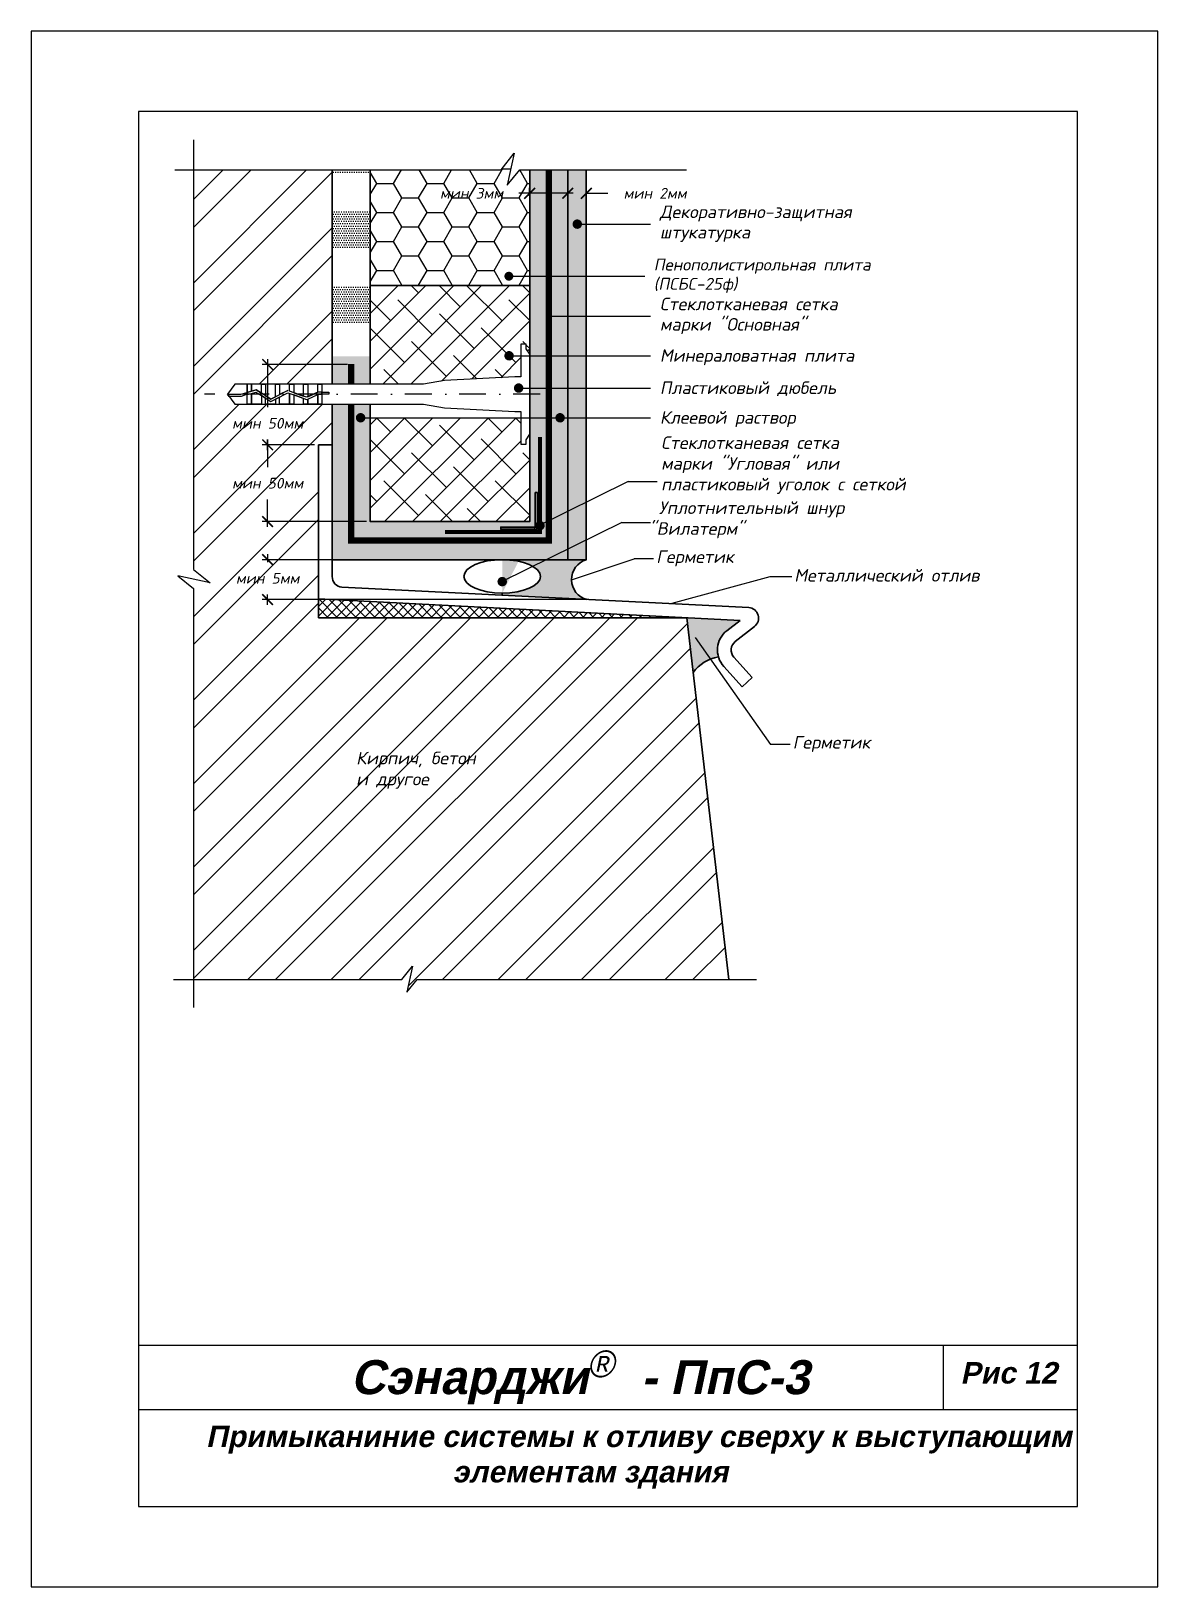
# Model space of a CAD drawing. Header units: inches. Extents: x 47 to 4151, y -1120 to 1902.
# Drawn here: x 256.8 to 466.8, y 1282.8 to 1572.8 of the extents above; entities that cross this region are included whole.
import ezdxf

# ---------------------------------------------------------------- set-up
doc = ezdxf.new("R2010")
doc.units = ezdxf.units.IN
doc.header["$LTSCALE"] = 10
doc.header["$MEASUREMENT"] = 0
doc.linetypes.add('DASHDOT', pattern=[1, 0.5, -0.25, 0, -0.25])
doc.linetypes.add('HIDDEN', pattern=[0.375, 0.25, -0.125])
doc.layers.add('dim', color=160, linetype='Continuous', lineweight=15)
doc.layers.add('Layer1', color=108, linetype='Continuous', lineweight=30)
for name, color, linetype in [('DUBEL', 142, 'Continuous'), ('hatch', 240, 'Continuous'), ('ndp', 242, 'Continuous'), ('ramka', 248, 'Continuous')]:
    doc.layers.add(name, color=color, linetype=linetype)
doc.layers.add('list', color=5, linetype='Continuous', plot=False)
doc.styles.add('ndp', font='ARIALBD.TTF', dxfattribs={"oblique": 12})
doc.styles.add('style2', font='romans.shx', dxfattribs={"oblique": 12})
doc.dimstyles.new('1', dxfattribs={"dimtxt": 2, "dimasz": 2, "dimexe": 1, "dimexo": 0.7, "dimgap": 2, "dimtad": 0, "dimtih": 1, "dimtoh": 1, "dimdec": 4, "dimzin": 0, "dimdsep": 46, "dimtxsty": 'style2', "dimblk": 'ARCHTICK', "dimcen": 1.5, "dimdle": 1, "dimadec": 0, "dimazin": 0, "dimtfac": 1, "dimtdec": 4, "dimtofl": 0, "dimtmove": 0, "dimatfit": 2, "dimldrblk": 'DOTSMALL', "dimfxl": 1, "dimtolj": 1, "dimtzin": 0, "dimarcsym": 0})
pattern_1 = [(0, (-2039.9764, 1920.61454), (0.21875, 0.4375), [0, -0.4375])]
pattern_2 = [(45, (-2270.932, 1920.6145), (-2.5922087, 2.5922087), []), (135, (-2270.932, 1920.6145), (-7.776626, 2.5922087), [9.164842, -5.498905])]

msp = doc.modelspace()

# ---------------------------------------------------------------- texts
at = {"layer": 'ndp', "oblique": 12}
for s, height, style, p in [('Декоративно-защитная', 2.34619952, 'style2', (374.025412, 1537.963492)), ('штукатурка', 2.3461995, 'style2', (374.025412, 1534.164884)), ('Пенополистирольная плита', 2.21386006, 'style2', (372.882489, 1528.189523)), ('(ПСБС-25ф)', 2.2138601, 'style2', (372.882489, 1524.605178)), ('Стеклотканевая сетка', 2.34619952, 'style2', (374.025412, 1520.788021)), ('марки "Основная"', 2.34619952, 'style2', (374.025412, 1516.989412)), ('Минераловатная плита', 2.34619952, 'style2', (374.025412, 1511.186074)), ('Пластиковый дюбель', 2.34619952, 'style2', (374.025412, 1505.173724)), ('Клеевой раствор', 2.34619952, 'style2', (374.025412, 1499.629032)), ('Стеклотканевая сетка', 2.34619952, 'style2', (374.257407, 1494.933144)), ('марки "Угловая" или', 2.34619952, 'style2', (374.257407, 1491.064292)), ('пластиковый уголок с сеткой', 2.34619952, 'style2', (374.257407, 1487.19544)), ('Уплотнительный шнур', 2.34619952, 'style2', (373.833985, 1482.80874)), (' "Вилатерм"', 2.34619952, 'style2', (370.479816, 1478.925722)), ('Герметик', 2.3461995, 'style2', (373.349709, 1473.682325)), ('Металлический отлив', 2.34619952, 'style2', (399.07158, 1470.204537)), ('Герметик', 2.3461995, 'style2', (398.791119, 1439.085931)), ('Кирпич, бетон', 2.34619952, 'style2', (317.415635, 1436.147207)), ('и другое', 2.3461995, 'style2', (317.415635, 1432.231068)), ('Сэнарджи    - ПпС-3', 6.33260053, 'ndp', (316.423232, 1318.743224)), ('Рис 12', 4, 'ndp', (430.049942, 1320.720938)), ('Примыканиние системы к отливу сверху к выступающим ', 4, 'ndp', (289.435546, 1308.882041)), ('элементам здания', 4, 'ndp', (335.377472, 1302.288968))]:
    msp.add_text(s, height=height, dxfattribs=dict(at, style=style)).set_placement(p)
at = {"layer": 'ndp', "insert": (360.486035, 1326.882309), "char_height": 5, "attachment_point": 1, "style": 'style2'}
msp.add_mtext('{\\fCentury Gothic|b0|i0|c204|p32;®}', dxfattribs=at)

# ---------------------------------------------------------------- blocks, each defined once
blk = doc.blocks.new('_ArchTick')
at = {"layer": 'DUBEL', "color": 0, "const_width": 0.15}
blk.add_lwpolyline([(-0.5, -0.5), (0.5, 0.5)], dxfattribs=at)
blk = doc.blocks.new('*D44')
at = {"layer": 'Defpoints', "color": 0}
for p in [(356.86, 1540.84), (360.32, 1542.59), (360.32, 1540.72)]:
    blk.add_point(p, dxfattribs=at)
at = {"layer": 'dim', "color": 0, "lineweight": -2}
for p, q in [((356.86, 1541.54), (356.86, 1543.59)), ((360.32, 1541.42), (360.32, 1543.59)), ((356.86, 1542.59), (354.86, 1542.59)), ((360.32, 1542.59), (364.32, 1542.59))]:
    blk.add_line(p, q, dxfattribs=at)
at = {"layer": 'dim', "color": 0, "lineweight": -2, "xscale": 2, "yscale": 2, "zscale": 2}
blk.add_blockref('_ArchTick', (356.86, 1542.59), dxfattribs=at)
at = {"layer": 'dim', "color": 0, "lineweight": -2, "xscale": 2, "yscale": 2, "zscale": 2, "rotation": 180}
blk.add_blockref('_ArchTick', (360.32, 1542.59), dxfattribs=at)
at = {"layer": 'dim', "color": 0, "insert": (373.14, 1542.59), "char_height": 2, "attachment_point": 5, "style": 'style2'}
blk.add_mtext('\\A1;{\\fRomanS|b0|i0|c204|p2;мин 2мм}', dxfattribs=at)
blk = doc.blocks.new('_DotSmall')
at = {"layer": 'DUBEL', "color": 0, "const_width": 0.5}
blk.add_lwpolyline([(-0.0625, 0, 1), (0.0625, 0, 1)], format="xyb", close=True, dxfattribs=at)
blk = doc.blocks.new('*D89')
at = {"layer": 'Defpoints', "color": 0}
for p in [(349.76, 1542.59), (349.76, 1541.42), (356.86, 1540.84)]:
    blk.add_point(p, dxfattribs=at)
at = {"layer": 'dim', "color": 0, "lineweight": -2}
for p, q in [((349.76, 1542.12), (349.76, 1543.59)), ((356.86, 1541.54), (356.86, 1543.59)), ((349.76, 1542.59), (347.76, 1542.59)), ((357.86, 1542.59), (349.76, 1542.59))]:
    blk.add_line(p, q, dxfattribs=at)
at = {"layer": 'dim', "color": 0, "lineweight": -2, "xscale": 2, "yscale": 2, "zscale": 2, "rotation": 180}
blk.add_blockref('_ArchTick', (349.76, 1542.59), dxfattribs=at)
at = {"layer": 'dim', "color": 0, "lineweight": -2, "xscale": 2, "yscale": 2, "zscale": 2}
blk.add_blockref('_ArchTick', (356.86, 1542.59), dxfattribs=at)
at = {"layer": 'dim', "color": 0, "insert": (338.94, 1542.59), "char_height": 2, "attachment_point": 5, "style": 'style2'}
blk.add_mtext('\\A1;{\\fRomanS|b0|i0|c204|p2;мин 3мм}', dxfattribs=at)
blk = doc.blocks.new('*D45')
at = {"layer": 'Defpoints', "color": 0}
for p in [(310.39, 1495.7), (300.93, 1481.39), (320.05, 1481.39)]:
    blk.add_point(p, dxfattribs=at)
at = {"layer": 'dim', "color": 0, "lineweight": -2}
for p, q in [((300.93, 1496.7), (300.93, 1491.56)), ((309.69, 1495.7), (299.93, 1495.7)), ((300.93, 1480.39), (300.93, 1485.54)), ((319.35, 1481.39), (299.93, 1481.39))]:
    blk.add_line(p, q, dxfattribs=at)
at = {"layer": 'dim', "color": 0, "lineweight": -2, "xscale": 2, "yscale": 2, "zscale": 2}
for p, rotation in [((300.93, 1495.7), 90), ((300.93, 1481.39), 270)]:
    blk.add_blockref('_ArchTick', p, dxfattribs=dict(at, rotation=rotation))
at = {"layer": 'dim', "color": 0, "insert": (300.93, 1488.55), "char_height": 2, "attachment_point": 5, "style": 'style2'}
blk.add_mtext('\\A1;{\\fRomanS|b0|i0|c204|p2;мин 50мм}', dxfattribs=at)
blk = doc.blocks.new('*D46')
at = {"layer": 'Defpoints', "color": 0}
for p in [(360.32, 1474.29), (300.93, 1466.85), (360.46, 1466.85)]:
    blk.add_point(p, dxfattribs=at)
at = {"layer": 'dim', "color": 0, "lineweight": -2}
for p, q in [((359.62, 1474.29), (299.93, 1474.29)), ((300.93, 1475.29), (300.93, 1473.84)), ((300.93, 1465.85), (300.93, 1467.82)), ((359.76, 1466.85), (299.93, 1466.85))]:
    blk.add_line(p, q, dxfattribs=at)
at = {"layer": 'dim', "color": 0, "lineweight": -2, "xscale": 2, "yscale": 2, "zscale": 2}
for p, rotation in [((300.93, 1474.29), 90), ((300.93, 1466.85), 270)]:
    blk.add_blockref('_ArchTick', p, dxfattribs=dict(at, rotation=rotation))
at = {"layer": 'dim', "color": 0, "insert": (300.93, 1470.83), "char_height": 2, "attachment_point": 5, "style": 'style2'}
blk.add_mtext('\\A1;{\\fRomanS|b0|i0|c204|p2;мин }5{\\fRomanS|b0|i0|c204|p2;мм}', dxfattribs=at)
blk = doc.blocks.new('*D47')
at = {"layer": 'Defpoints', "color": 0}
for p in [(316.5, 1510.68), (300.93, 1495.7), (310.39, 1495.7)]:
    blk.add_point(p, dxfattribs=at)
at = {"layer": 'dim', "color": 0, "lineweight": -2}
for p, q in [((300.93, 1511.68), (300.93, 1502.73)), ((315.8, 1510.68), (299.93, 1510.68)), ((300.93, 1494.7), (300.93, 1496.71)), ((309.69, 1495.7), (299.93, 1495.7))]:
    blk.add_line(p, q, dxfattribs=at)
at = {"layer": 'dim', "color": 0, "lineweight": -2, "xscale": 2, "yscale": 2, "zscale": 2}
for p, rotation in [((300.93, 1510.68), 90), ((300.93, 1495.7), 270)]:
    blk.add_blockref('_ArchTick', p, dxfattribs=dict(at, rotation=rotation))
at = {"layer": 'dim', "color": 0, "insert": (300.93, 1499.72), "char_height": 2, "attachment_point": 5, "style": 'style2'}
blk.add_mtext('\\A1;{\\fRomanS|b0|i0|c204|p2;мин 50мм}', dxfattribs=at)

# ---------------------------------------------------------------- dimensions: what is measured, and where the dimension line sits
at = {"layer": 'dim'}
for base, p2, text, picture, middle in [((349.763419, 1542.587882), (349.763419, 1541.419184), '{\\fRomanS|b0|i0|c204|p2;мин 3мм}', '*D89', (338.943798, 1542.587882)), ((360.317475, 1542.587882), (360.317475, 1540.71898), '{\\fRomanS|b0|i0|c204|p2;мин 2мм}', '*D44', (373.137095, 1542.587882))]:
    dim = msp.add_linear_dim(base=base, p1=(356.86202, 1540.835786), p2=p2, text=text, dimstyle='1', dxfattribs=at)
    dim.commit()
    dim.dimension.update_dxf_attribs({"geometry": picture, "text_midpoint": middle})
for base, p1, p2, text, picture, middle in [((300.926761, 1495.701708), (316.501702, 1510.68104), (310.392739, 1495.701708), '{\\fRomanS|b0|i0|c204|p2;мин 50мм}', '*D47', (300.926761, 1499.722268)), ((300.926761, 1466.851119), (360.317475, 1474.293257), (360.455017, 1466.851119), '{\\fRomanS|b0|i0|c204|p2;мин }5{\\fRomanS|b0|i0|c204|p2;мм}', '*D46', (300.926761, 1470.831158))]:
    dim = msp.add_linear_dim(base=base, p1=p1, p2=p2, angle=270, text=text, dimstyle='1', dxfattribs=at)
    dim.commit()
    dim.dimension.update_dxf_attribs({"geometry": picture, "text_midpoint": middle, "dimtype": 160})
dim = msp.add_linear_dim(base=(300.926761, 1481.391858), p1=(310.392739, 1495.701708), p2=(320.051002, 1481.391858), angle=270, text='{\\fRomanS|b0|i0|c204|p2;мин 50мм}', dimstyle='1', dxfattribs=at)
dim.commit()
dim.dimension.update_dxf_attribs({"geometry": '*D45', "text_midpoint": (300.926761, 1488.546783)})

# ---------------------------------------------------------------- hatches: boundary and pattern name
at = {"layer": 'hatch'}
h = msp.add_hatch(dxfattribs=at)
h.set_pattern_fill('HONEY', color=256, scale=25, style=0)
h.set_pattern_definition([(0, (-2270.932, 1920.6145), (4.6875, 2.7063294), [3.125, -6.25]), (120, (-2270.932, 1920.6145), (-4.6875, 2.7063294), [3.125, -6.25]), (60, (-2270.932, 1920.6145), (1e-08, 5.4126588), [-6.25, 3.125])])
h.paths.add_polyline_path([(349.763419, 1525.37609), (349.763419, 1527.128918), (346.304695, 1527.128918, -1), (345.474497, 1527.128918, -1), (346.304695, 1527.128918), (349.763419, 1527.128918), (349.763419, 1527.759325), (349.763419, 1546.972165), (347.949812, 1546.972165), (345.57783, 1544.085826), (346.889992, 1550.086838), (344.435259, 1546.972165), (320.051002, 1546.972165), (320.051002, 1525.37609)])
h.paths.add_polyline_path([(346.304695, 1527.128918, -1), (345.474497, 1527.128918, -1)], flags=17)
h.paths.add_polyline_path([(331.624178, 1544.097081), (346.263419, 1544.097081), (346.263419, 1541.078684), (331.624178, 1541.078684)], flags=24)
h = msp.add_hatch(dxfattribs=at)
h.set_pattern_fill('ANSI32', color=256, scale=29.327494, style=0)
h.set_pattern_definition([(45, (-2039.976, 1920.615), (-7.776626, 7.776626), []), (45, (-2034.792, 1920.615), (-7.776626, 7.776626), [])])
h.paths.add_polyline_path([(379.030721, 1463.4784), (310.392739, 1463.4784), (310.392739, 1467.017123), (310.392739, 1495.701708), (312.952401, 1495.701708), (312.952401, 1503.266412), (311.045973, 1503.266412), (310.26675, 1503.266412), (307.639524, 1503.266412), (305.012299, 1503.266412), (303.164296, 1503.266412), (300.537071, 1503.266412), (297.130622, 1503.266412), (294.803871, 1503.266412), (293.461165, 1505.129261), (294.803871, 1506.992109), (297.130622, 1506.992109), (297.909845, 1506.992109), (300.537071, 1506.992109), (303.164296, 1506.992109), (305.791522, 1506.992109), (308.418747, 1506.992109), (311.045973, 1506.992109), (312.952401, 1506.992109), (312.952401, 1546.972165), (287.079278, 1546.972165), (287.079278, 1472.447897), (290.193952, 1469.993165), (284.192939, 1471.305326), (287.079278, 1468.933344), (287.079278, 1396.025582), (325.944059, 1396.025582), (327.923543, 1398.537239), (326.865423, 1393.698052), (328.778177, 1396.025582), (386.873391, 1396.025582)])
h.paths.add_polyline_path([(292.643934, 1490.055981), (309.209588, 1490.055981), (309.209588, 1487.037584), (292.643934, 1487.037584)], flags=24)
h.paths.add_polyline_path([(293.550093, 1472.340357), (308.303429, 1472.340357), (308.303429, 1469.32196), (293.550093, 1469.32196)], flags=24)
h.paths.add_polyline_path([(292.643934, 1501.231467), (309.209588, 1501.231467), (309.209588, 1498.21307), (292.643934, 1498.21307)], flags=24)
h.paths.add_polyline_path([(316.985072, 1430.987127), (334.02295, 1430.737777), (334.771, 1434.257076), (317.733122, 1434.506426)], flags=24)
h.paths.add_polyline_path([(316.747997, 1434.749308), (345.572734, 1434.416841), (346.570134, 1439.10924), (317.745397, 1439.441707)], flags=24)
h = msp.add_hatch(dxfattribs=at)
h.set_pattern_fill('DOTS', color=256, scale=7, style=0)
h.set_pattern_definition(pattern_1)
h.paths.add_polyline_path([(356.86202, 1546.972165), (353.312719, 1546.972165), (353.312719, 1477.842557), (316.501702, 1477.842557), (316.501702, 1503.266412), (312.952401, 1503.266412), (312.952401, 1474.293257), (356.86202, 1474.293257)])
h.paths.add_polyline_path([(353.312719, 1546.972165), (349.763419, 1546.972165), (349.763419, 1508.546486), (349.763419, 1481.391858), (320.051002, 1481.391858), (320.051002, 1503.266412), (316.501702, 1503.266412), (316.501702, 1477.842557), (353.312719, 1477.842557)], flags=16)
h.paths.add_polyline_path([(320.051002, 1512.181629), (312.952401, 1512.181629), (312.952401, 1506.992109), (320.051002, 1506.992109)], flags=17)
h = msp.add_hatch(dxfattribs=at)
h.set_pattern_fill('DOTS', color=256, scale=7, style=0)
h.set_pattern_definition([(0, (-2270.93198, 1920.61454), (0.21875, 0.4375), [0, -0.4375])])
h.paths.add_polyline_path([(320.051002, 1525.364999), (312.952401, 1525.364999), (312.952401, 1518.37811), (320.051002, 1518.37811)])
h.paths.add_polyline_path([(320.051002, 1539.338777), (312.952401, 1539.338777), (312.952401, 1532.351888), (320.051002, 1532.351888)])
h.paths.add_polyline_path([(320.051002, 1546.972165), (312.952401, 1546.972165), (312.952401, 1546.325667), (320.051002, 1546.325667)])
h = msp.add_hatch(dxfattribs=at)
h.set_pattern_fill('DOTS', color=256, scale=7, style=0)
h.set_pattern_definition(pattern_1)
h.paths.add_polyline_path([(356.86202, 1546.972165), (353.312719, 1546.972165), (353.312719, 1477.842557), (316.501702, 1477.842557), (316.501702, 1503.266412), (312.952401, 1503.266412), (312.952401, 1474.293257), (356.86202, 1474.293257)])
h.paths.add_polyline_path([(353.312719, 1546.972165), (349.763419, 1546.972165), (349.763419, 1508.546486), (349.763419, 1481.391858), (320.051002, 1481.391858), (320.051002, 1503.266412), (316.501702, 1503.266412), (316.501702, 1477.842557), (353.312719, 1477.842557)], flags=16)
h.paths.add_polyline_path([(320.051002, 1512.181629), (312.952401, 1512.181629), (312.952401, 1506.992109), (320.051002, 1506.992109)], flags=17)
h = msp.add_hatch(dxfattribs=at)
h.set_pattern_fill('AR-CONC', color=256, scale=0.293275, style=0)
h.set_pattern_definition([(50, (-2039.9764, 1920.6145), (2.1035444, -0.1840363), [0.2199562, -2.4195183]), (355, (-2039.9764, 1920.6145), (-0.4069229, 2.205991), [0.175965, -1.9356146]), (100.4514, (-2039.8011, 1920.5992), (1.696623, 2.0219534), [0.186934, -2.0562741]), (46.1842, (-2039.9764, 1921.201), (3.1299506, -0.4854258), [0.3299343, -3.6292774]), (96.6356, (-2039.7156, 1921.1606), (2.7411315, 2.8568436), [0.280401, -3.0844107]), (351.1842, (-2039.9764, 1921.201), (2.7411293, 2.8568457), [0.2639474, -2.903422]), (21, (-2039.6831, 1921.0545), (1.7505788, -1.1807803), [0.2199562, -2.4195183]), (326, (-2039.6831, 1921.0545), (0.7135829, 2.1266834), [0.175965, -1.9356146]), (71.4514, (-2039.5372, 1920.956), (2.4641624, 0.9459011), [0.186934, -2.0562741]), (37.5, (-2039.9764, 1920.61454), (0.0356618, 0.97629425), [0, -1.9121526, 0, -1.9649421, 0, -1.9429465]), (7.5, (-2039.9764, 1920.6145), (0.77151703, 1.1567107), [0, -1.12031027, 0, -1.86816137, 0, -0.7405192]), (327.5, (-2040.6304, 1920.61454), (1.56556743, -0.06614779), [0, -0.73318735, 0, -2.28754454, 0, -3.03539563]), (317.5, (-2040.9237, 1920.6145), (1.7103389, 0.2935828), [0, -0.9531436, 0, -1.5191642, 0, -2.1555708])])
h.paths.add_polyline_path([(360.317475, 1546.972165), (356.86202, 1546.972165), (356.86202, 1474.293257), (360.317475, 1474.293257)])
h = msp.add_hatch(dxfattribs=at)
h.set_pattern_fill('ANSI38', color=256, scale=29.327494, style=0)
h.set_pattern_definition(pattern_2)
h.paths.add_polyline_path([(349.763419, 1497.684646), (349.133709, 1496.642475), (349.133709, 1495.800846), (348.112846, 1495.800846), (348.112846, 1500.742048), (320.051002, 1500.742048), (320.051002, 1481.391858), (349.763419, 1481.391858)])
h.paths.add_polyline_path([(349.763419, 1525.37609), (320.051002, 1525.37609), (320.051002, 1506.992109), (329.957597, 1506.992109), (333.920246, 1507.667665), (346.976752, 1508.34901), (348.112846, 1508.34901), (348.112846, 1512.299091), (346.369022, 1512.299091, -1), (345.489197, 1512.299091, -1), (346.369022, 1512.299091), (348.112846, 1512.299091), (348.112846, 1514.457675), (349.133709, 1514.457675), (349.133709, 1513.616046), (349.763419, 1512.573875)])
h = msp.add_hatch(dxfattribs=at)
h.set_pattern_fill('ANSI38', color=256, scale=29.327494, style=0)
h.set_pattern_definition(pattern_2)
h.paths.add_polyline_path([(320.051002, 1500.742048), (320.051002, 1481.391858), (349.763419, 1481.391858), (349.763419, 1495.800846), (348.112846, 1495.800846), (348.112846, 1500.742048)])
msp.add_hatch(color=256, dxfattribs=at).paths.add_polyline_path([(351.203097, 1486.800514), (350.795288, 1486.800514), (350.795288, 1480.36991), (344.364684, 1480.36991), (344.364684, 1479.962101), (351.203097, 1479.962101)])
h = msp.add_hatch(color=256, dxfattribs=at)
edge = h.paths.add_edge_path()
edge.add_arc((361.437443, 1470.591616), 3.86736, 106.83370544, 253.22634913, ccw=False)
edge.add_line((360.317475, 1474.293257), (356.86202, 1474.293257))
edge.add_line((356.86202, 1474.293257), (347.85163, 1474.293257))
edge.add_ellipse((344.645523, 1471.172121), major_axis=(-7.140106, 0), ratio=0.4371273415, start_angle=90, end_angle=270, ccw=False)
edge.add_line((344.645523, 1468.050986), (344.645523, 1467.671091))
edge.add_line((344.645523, 1467.671091), (360.321355, 1466.888802))
h.paths.add_polyline_path([(380.222047, 1453.232105, -0.2010144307), (384.942646, 1456.172532, -0.3083413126), (386.518728, 1461.060179), (388.97082, 1462.965925), (379.030721, 1463.4784)])
h = msp.add_hatch(dxfattribs=at)
h.set_pattern_fill('ANSI37', color=256, scale=10, style=0)
h.set_pattern_definition([(45, (-2039.9764, 1920.6145), (-0.8838835, 0.8838835), []), (135, (-2039.9764, 1920.6145), (-0.8838835, -0.8838835), [])])
h.paths.add_polyline_path([(379.030721, 1463.4784), (310.392739, 1467.017123), (310.392739, 1463.4784)])

# ---------------------------------------------------------------- linework, layer by layer
at = {"layer": 'DUBEL', "linetype": 'DASHDOT'}
msp.add_line((351.716216, 1505.129261), (289.148617, 1505.129261), dxfattribs=at)
at = {"layer": 'DUBEL', "linetype": 'HIDDEN', "const_width": 1.1731}
for points in [[(316.501702, 1503.266412), (316.501702, 1477.842557), (353.312719, 1477.842557), (353.312719, 1546.972165)], [(316.501702, 1510.746356), (316.501702, 1506.992109)]]:
    msp.add_lwpolyline(points, dxfattribs=at)
at = {"layer": 'DUBEL'}
msp.add_lwpolyline([(346.976752, 1501.909511), (348.112846, 1501.909511), (348.112846, 1495.800846), (349.133709, 1495.800846), (349.133709, 1496.642475), (349.763419, 1497.684646), (349.763419, 1512.573875), (349.133709, 1513.616046), (349.133709, 1514.457675), (348.112846, 1514.457675), (348.112846, 1508.34901), (346.976752, 1508.34901), (333.920246, 1507.667665), (329.957597, 1506.992109), (311.045973, 1506.992109), (311.045973, 1505.544141), (312.336375, 1505.544141), (312.336375, 1505.14871), (311.045973, 1505.14871), (311.045973, 1505.544141), (311.045973, 1503.266412), (310.26675, 1503.266412), (310.26675, 1505.069561), (310.443346, 1505.14871), (311.045973, 1505.129261), (311.045973, 1505.544141), (310.358783, 1505.544141), (310.26675, 1505.502892), (310.26675, 1506.992109), (311.045973, 1506.992109), (308.418747, 1506.992109), (308.418747, 1504.674626), (310.26675, 1505.502892), (308.155202, 1504.556506), (307.639524, 1504.74557), (307.639524, 1506.992109), (308.418747, 1506.992109), (305.791522, 1506.992109), (305.791522, 1505.423106), (307.639524, 1504.74557), (305.012299, 1505.708794), (305.012299, 1506.992109), (305.791522, 1506.992109), (303.164296, 1506.992109), (303.164296, 1505.129261), (304.687606, 1505.827837), (302.385073, 1504.661679), (302.385073, 1506.992109), (303.164296, 1506.992109), (300.537071, 1506.992109), (300.537071, 1505.129261), (300.537071, 1504.857337), (301.541915, 1504.234647), (302.385073, 1504.661679), (301.541915, 1504.234647), (299.757848, 1505.340212), (299.757848, 1506.992109), (300.537071, 1506.992109), (297.909845, 1506.992109), (297.909845, 1505.705032), (298.762504, 1505.957014), (299.757848, 1505.340212), (298.762504, 1505.957014), (297.909845, 1505.705032), (297.909845, 1506.992109), (297.130622, 1506.992109), (297.130622, 1505.474752), (297.909845, 1505.705032), (297.130622, 1505.474752), (297.130622, 1506.992109), (294.803871, 1506.992109), (293.461165, 1505.129261), (295.961547, 1505.129261), (297.130622, 1505.474752), (297.130622, 1505.129261), (296.018754, 1504.73383), (293.746184, 1504.73383), (293.461165, 1505.129261), (294.803871, 1503.266412), (297.130622, 1503.266412), (297.130622, 1505.062415), (297.909845, 1505.292695), (297.909845, 1503.266412), (297.909845, 1505.129261), (297.909845, 1505.292695), (298.704742, 1505.527607), (299.757848, 1504.875011), (299.757848, 1503.266412), (297.130622, 1503.266412), (300.537071, 1503.266412), (300.537071, 1504.392136), (299.757848, 1504.875011), (301.522427, 1503.781522), (302.385073, 1504.218424), (302.385073, 1503.266412), (300.537071, 1503.266412), (303.164296, 1503.266412), (303.164296, 1504.613075), (302.385073, 1504.218424), (304.712901, 1505.397393), (305.791522, 1505.001937), (305.791522, 1503.266412), (303.164296, 1503.266412), (305.012299, 1503.266412), (305.012299, 1505.129261), (305.012299, 1505.287624), (305.012299, 1503.266412), (307.639524, 1503.266412), (307.639524, 1504.3244), (305.791522, 1505.001937), (308.170128, 1504.129864), (308.418747, 1504.241295), (308.418747, 1503.266412), (308.418747, 1504.241295), (310.26675, 1505.069561), (310.26675, 1503.266412), (307.639524, 1503.266412), (311.045973, 1503.266412), (329.957597, 1503.266412), (333.920246, 1502.590856), (346.976752, 1501.909511)], close=True, dxfattribs=at)
at = {"layer": 'hatch'}
for points in [[(287.079278, 1552.522584), (287.079278, 1472.447897), (290.193952, 1469.993165), (284.192939, 1471.305326), (287.079278, 1468.933344), (287.079278, 1390.798244)], [(283.608014, 1546.972165), (344.435259, 1546.972165), (346.889992, 1550.086838), (345.57783, 1544.085826), (347.949812, 1546.972165), (378.97798, 1546.972165)], [(283.401973, 1396.025582), (325.944059, 1396.025582), (327.923543, 1398.537239), (326.865423, 1393.698052), (328.778177, 1396.025582), (392.029152, 1396.025582)]]:
    msp.add_lwpolyline(points, dxfattribs=at)
at = {"layer": 'Layer1'}
for p, q in [((312.952401, 1546.972165), (312.952401, 1506.992109)), ((320.051002, 1546.972165), (320.051002, 1506.992109)), ((349.763419, 1508.546486), (349.763419, 1546.972165)), ((349.763419, 1527.759325), (349.763419, 1481.391858)), ((320.051002, 1525.37609), (349.763419, 1525.37609)), ((312.952401, 1503.266412), (312.952401, 1471.153131)), ((310.392739, 1467.017123), (310.392739, 1495.701708)), ((310.392739, 1495.701708), (312.952401, 1495.701708)), ((312.952401, 1471.153131), (312.952401, 1487.151887)), ((310.392739, 1467.017123), (310.392739, 1478.767904)), ((314.757982, 1469.162603), (390.618196, 1465.376865)), ((344.645523, 1468.050986), (344.645523, 1467.650807)), ((310.392739, 1467.017123), (388.97082, 1462.965925)), ((310.392739, 1463.4784), (310.392739, 1467.017123)), ((379.030721, 1463.4784), (310.392739, 1463.4784)), ((379.030721, 1463.4784), (386.873391, 1396.025582)), ((386.518728, 1461.060179), (388.97082, 1462.965925)), ((388.089471, 1459.03913), (391.651081, 1461.807184)), ((387.830689, 1456.12149), (391.256763, 1452.31761)), ((385.928749, 1454.408453), (389.354823, 1450.604573)), ((391.256763, 1452.31761), (389.354823, 1450.604573))]:
    msp.add_line(p, q, dxfattribs=at)
for points in [[(312.952401, 1474.293257), (356.86202, 1474.293257), (356.86202, 1546.972165)], [(360.317475, 1474.293257), (360.317475, 1474.293257), (360.317475, 1546.972165)], [(356.86202, 1474.293257), (360.317475, 1474.293257), (360.317475, 1517.853459)], [(320.051002, 1503.266412), (320.051002, 1481.391858), (349.763419, 1481.391858), (349.763419, 1508.546486)]]:
    msp.add_lwpolyline(points, dxfattribs=at)
at = {"layer": 'Layer1', "linetype": 'HIDDEN'}
msp.add_lwpolyline([(351.707002, 1497.183986, 0.75, 0.75, 0), (351.707002, 1479.458196, 0.75, 0.75, 0), (333.981212, 1479.458196, 0.75, 0.75, 0)], format="xyseb", dxfattribs=at)
at = {"layer": 'Layer1'}
msp.add_lwpolyline([(351.203097, 1486.800514), (350.795288, 1486.800514), (350.795288, 1480.36991), (344.364684, 1480.36991), (344.364684, 1479.962101), (351.203097, 1479.962101)], close=True, dxfattribs=at)
for centre, radius, start, end in [((361.437443, 1470.591616), 3.86736, 106.83370544, 255.28388092), ((314.952401, 1471.153131), 2, 180, 264.42149526), ((390.423777, 1463.386337), 2, 307.85405672, 84.42149526), ((389.316775, 1457.459977), 4.559662, 127.85405672, 222.00869687), ((389.316775, 1457.459977), 2, 127.85405672, 222.00869687), ((386.091565, 1449.068576), 7.196264, 99.18687157, 144.65010624)]:
    msp.add_arc(centre, radius, start, end, dxfattribs=at)
msp.add_ellipse((344.645523, 1471.172121), major_axis=(-7.140106, 0), ratio=0.4371273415, dxfattribs=at)
at = {"layer": 'list'}
msp.add_lwpolyline([(256.846562, 1282.818887), (466.846562, 1282.818887), (466.846562, 1572.818887), (256.846562, 1572.818887)], close=True, dxfattribs=at)
at = {"layer": 'ndp'}
for p, q in [((358.637599, 1536.839487), (372.272579, 1536.839487)), ((345.889596, 1527.128918), (371.228526, 1527.128918)), ((353.34452, 1519.664016), (372.272579, 1519.664016)), ((345.929109, 1512.299091), (372.272579, 1512.299091)), ((347.708571, 1506.28674), (372.272579, 1506.28674)), ((318.25163, 1500.742048), (372.272579, 1500.742048)), ((368.129159, 1488.847623), (350.5454, 1480.159046)), ((368.129159, 1488.847623), (373.551991, 1488.847623)), ((366.919317, 1481.211754), (344.645523, 1470.205714)), ((366.919317, 1481.211754), (372.272579, 1481.211754)), ((357.570742, 1470.520153), (369.231737, 1474.450329)), ((372.870489, 1474.450329), (369.231737, 1474.450329)), ((394.526258, 1471.108311), (376.259778, 1466.103154)), ((398.603735, 1471.108311), (394.526258, 1471.108311)), ((380.580055, 1459.775184), (394.673147, 1439.853936)), ((398.311899, 1439.853936), (394.673147, 1439.853936))]:
    msp.add_line(p, q, dxfattribs=at)
for points, const_width in [([(358.197687, 1536.839487, 1), (359.077512, 1536.839487, 1)], 0.879825), ([(345.474497, 1527.128918, 1), (346.304695, 1527.128918, 1)], 0.830198), ([(345.489197, 1512.299091, 1), (346.369022, 1512.299091, 1)], 0.879825), ([(347.268659, 1506.28674, 1), (348.148483, 1506.28674, 1)], 0.879825), ([(317.811717, 1500.742048, 1), (318.691542, 1500.742048, 1)], 0.879825), ([(354.995279, 1500.742048, 1), (355.875104, 1500.742048, 1)], 0.879825), ([(351.240732, 1480.647349, 1), (352.120556, 1480.647349, 1)], 0.879825), ([(344.20561, 1470.205714, 1), (345.085435, 1470.205714, 1)], 0.879825)]:
    msp.add_lwpolyline(points, format="xyb", close=True, dxfattribs=dict(at, const_width=const_width))
at = {"layer": 'ramka'}
for p, q in [((451.846562, 1327.818887), (276.846562, 1327.818887)), ((426.846562, 1327.818887), (426.846562, 1315.818887)), ((451.846562, 1315.818887), (276.846562, 1315.818887))]:
    msp.add_line(p, q, dxfattribs=at)
msp.add_lwpolyline([(276.846562, 1297.818887), (451.846562, 1297.818887), (451.846562, 1557.818887), (276.846562, 1557.818887)], close=True, dxfattribs=at)

msp.set_redraw_order([(e.dxf.handle, doc.entitydb.next_handle()) for e in msp.query("TEXT MTEXT ATTDEF DIMENSION ARC_DIMENSION")])  # texts and dimensions are drawn at this point

doc.saveas('drawing.dxf')
